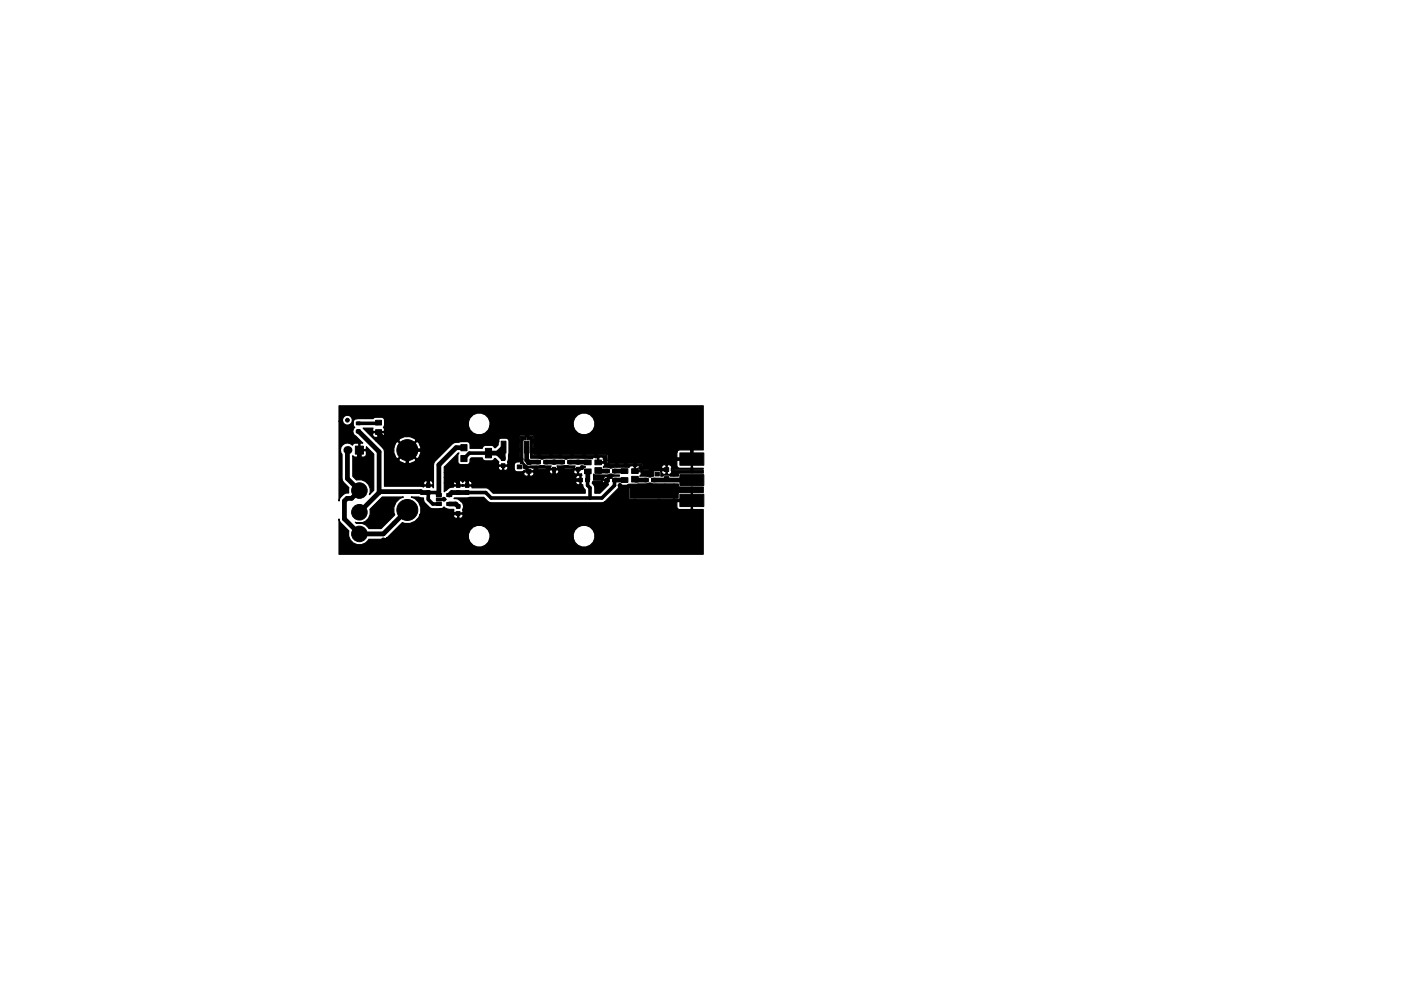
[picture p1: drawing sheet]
<svg xmlns="http://www.w3.org/2000/svg" width="297mm" height="210mm" viewBox="0 0 297 210" stroke-linecap="round" stroke-linejoin="round" font-family="sans-serif">
<g fill="#000" stroke="#000" stroke-width=".21">
<path d="M75.4 94.6h1.6v1.7h-1.6zM75.5 91.2h.8v.6h-.8zM75.5 89.5h.8v.6h-.8zM79.6 91.2h1.3v1h-1.3zM79.6 89.2h1.3v1h-1.3zM97.7 94.3h1.3v1.3h-1.3zM97.7 96.6h1.3v1.3h-1.3zM102.9 95.1h1.3v2h-1.3zM106.3 93.6h1v2.5h-1zM106.3 96.9h.8v.8h-.8zM106.3 98.4h.8v.8h-.8zM109.7 98.7h.9v.8h-.9z"/>
<path d="M111.2 93.6h1v2.5h-1zM110.3 92.6h1.2v.7h-.4l-.2 .3v4.4l.5 .6a.9 .9 0 0 0 1 .3h4.5l-.2 .4h-5.8v-.8l-.6-.2zM111.7 97.7h.9v.8h-.9zM111.7 99.6h.9v.8h-.9zM111.7 92.6h1.2l.1 4h15.7v1.9h7.3l.1 1.3h4.3a.52 .52 0 0 0 .1 .7 .52 .52 0 0 0 .7 0v-.7h.3v.7a.52 .52 0 0 0 .7 0 .52 .52 0 0 0 .1-.7h6.8v.6h-5l-.2 .2-.1 .4h-1.7l-.3-.2h-.9l-.3 .2h-.5l-.1-1-1.1-.1-.3 .2-.1 .9a1.44 1.44 0 0 1-1.5 0h-1.3a.55 .55 0 0 0 .1-.9h-.4l-.1-.3h-.9l.1-.8h.3v.8h1a.57 .57 0 0 0-.4-1h-.5l-.1 .2-1-.2-.5 .4-3-.1a1.44 1.44 0 0 1-1.5 0h-.9a.55 .55 0 0 0 .1-.8h-.3v-.3h.3a.57 .57 0 0 0-.3-1h-.6l-.1 .1v.6h-.3v-.6l-.2-.1h-.5l-.4 .4-1-.2h-3.8a1.44 1.44 0 0 1-1.5 0h-3.6a1.44 1.44 0 0 1-1.5 0h-1.7v-3.6l-.2-.3h-.6zM113.8 97.7h.8v.7h-.8zM115.3 97.7h.8v.7h-.8zM117.1 97.7h.7v.8h-.7zM117.1 99.2h.7v.8h-.7zM118.9 97.7h.8v.7h-.8zM118.1 98.9h3.9l-.2 .4h-3.6zM120.4 97.7h.8v.7h-.8z"/>
<path d="M122.2 99.2h.7v.8h-.7zM122.2 97.7h.7v.8h-.7zM123.1 98.9h1v.3l-.8 .1zM123.9 97.6h1.4v1h-1.4zM126.1 97.6h1.4v1h-1.4zM128.4 99.6h.8v.7h-.8zM129.9 99.6h.8v.7h-.8zM140.9 99.2h.9v.8h-.9zM144.1 96.1h5.1v2.6h-5.1zM90.4 104.1h.8v.8h-.8zM90.4 102.6h.8v.8h-.8zM92.5 106.6h1.1v.7h-1.1z"/>
<path d="M92.5 105.7h1.1v.6h-1.1zM92.5 104.7h1.1v.7h-1.1zM94.7 104.7h1.1v.7h-1.1zM94.7 106.6h1.1v.7h-1.1zM96.8 107h.7v.8h-.7zM96.8 108.5h.7v.8h-.7zM96.8 104.1h.7v.8h-.7zM96.8 102.6h.7v.8h-.7zM98.7 102.6h.7v.8h-.7zM98.7 104.1h.7v.8h-.7zM122.7 101.5h.8v.7h-.8zM124.2 101.5h.8v.7h-.8z"/>
<path d="M123.9 99.5h1.4v1h-1.4zM125.8 100.6l.3 .1 2.7 .1a1.43 1.43 0 0 1 1.5 0h1v.2l-1.3 .1-.3 .2-.2 .2-.1-.3-.5-.1-.1 .8h-3v-.5h2.2l.1 .4h.7l-.1-.7-.5 .1-.2 .2h-2.2zM126.1 99.2h1.4v1.2h-1.4zM128.4 101.5h.8v.7h-.8zM129.9 101.5h.8v.7h-.8zM131.7 101.3h1.4v1h-1.4zM131.7 99.4h1.4v1h-1.4zM133.9 99.4h1.4v1h-1.4zM133.9 101.1h1.4v1.2h-1.4zM136.6 101.5h.8v.7h-.8zM133.6 102.7h3.4a1.44 1.44 0 0 1 1.5 0h5.3l.1 .4 .2 .2h5v1.2h-2.3l-.1 1.2-.1-1.2-2.7 .1-.1 .2v.9h-10.2zM138.1 101.5h.8v.7h-.8z"/>
<path d="M138.9 100.2h.9v.8h-.9zM140.9 101.1h.9v.8h-.9zM144.1 104.9h5.1v2.6h-5.1zM144.1 100.7h5.1v2.3h-5.1z"/>
<circle cx="73.7" cy="89.1" r=".4"/>
<circle cx="76.2" cy="98" r=".4"/>
<circle cx="81.3" cy="93" r=".4"/>
<circle cx="83.8" cy="89.1" r=".4"/>
<circle cx="86.4" cy="95.5" r="2.22"/>
<circle cx="86.4" cy="99.3" r=".4"/>
<circle cx="88.9" cy="89.1" r=".4"/>
<circle cx="91.4" cy="94.2" r=".4"/>
<circle cx="96.5" cy="97.8" r=".4"/>
<circle cx="96.5" cy="89.1" r=".4"/>
<circle cx="98.4" cy="93" r=".4"/>
<circle cx="99.2" cy="99.1" r=".4"/>
<circle cx="101.6" cy="94.2" r=".4"/>
<circle cx="101.9" cy="97.7" r=".4"/>
<circle cx="104.9" cy="98.3" r=".4"/>
<circle cx="105.4" cy="93.6" r=".4"/>
<circle cx="106.7" cy="89.1" r=".4"/>
<circle cx="107.3" cy="92.3" r=".4"/>
<circle cx="108.5" cy="97.8" r=".4"/>
<circle cx="109.9" cy="95.5" r=".4"/>
<circle cx="109.9" cy="93.6" r=".4"/>
<circle cx="110.5" cy="97.4" r=".4"/>
<circle cx="111.5" cy="99.2" r=".4"/>
<circle cx="111.8" cy="89.1" r=".4"/>
<circle cx="111.8" cy="92.3" r=".4"/>
<circle cx="113" cy="95.5" r=".4"/>
<circle cx="113" cy="93.6" r=".4"/>
<circle cx="113.7" cy="99.3" r=".4"/>
<circle cx="114.3" cy="96.8" r=".4"/>
<circle cx="114.3" cy="91.7" r=".4"/>
<circle cx="116.2" cy="99.3" r=".4"/>
<circle cx="116.8" cy="96.8" r=".4"/>
<circle cx="118.7" cy="96.8" r=".4"/>
<circle cx="119.3" cy="99.3" r=".4"/>
<circle cx="119.4" cy="89.1" r=".4"/>
<circle cx="119.4" cy="91.7" r=".4"/>
<circle cx="121.3" cy="99.9" r=".4"/>
<circle cx="121.3" cy="96.8" r=".4"/>
<circle cx="123.4" cy="99.2" r=".4"/>
<circle cx="123.8" cy="96.8" r=".4"/>
<circle cx="126.4" cy="96.8" r=".4"/>
<circle cx="127" cy="89.1" r=".4"/>
<circle cx="127" cy="91.7" r=".4"/>
<circle cx="128.3" cy="97.4" r=".4"/>
<circle cx="128.9" cy="98.7" r=".4"/>
<circle cx="130.8" cy="98.7" r=".4"/>
<circle cx="132.1" cy="91.7" r=".4"/>
<circle cx="132.1" cy="89.1" r=".4"/>
<circle cx="132.1" cy="94.2" r=".4"/>
<circle cx="132.7" cy="98.7" r=".4"/>
<circle cx="134.6" cy="98.7" r=".4"/>
<circle cx="135.9" cy="99.3" r=".4"/>
<circle cx="137.2" cy="95.5" r=".4"/>
<circle cx="137.2" cy="91.7" r=".4"/>
<circle cx="137.2" cy="89.1" r=".4"/>
<circle cx="142.2" cy="95.5" r=".4"/>
<circle cx="142.2" cy="89.1" r=".4"/>
<circle cx="142.2" cy="91.7" r=".4"/>
<circle cx="142.9" cy="97.4" r=".4"/>
<circle cx="146.7" cy="94.9" r=".4"/>
<circle cx="146.7" cy="99.9" r=".4"/>
<circle cx="147.3" cy="89.1" r=".4"/>
<circle cx="147.3" cy="91.7" r=".4"/>
<circle cx="76.2" cy="113.3" r="1.65"/>
<circle cx="76.2" cy="108.7" r="1.65"/>
<circle cx="76.2" cy="104.1" r="1.65"/>
<circle cx="80.8" cy="109.6" r=".4"/>
<circle cx="81.3" cy="114.5" r=".4"/>
<circle cx="86.4" cy="108.2" r="2.22"/>
<circle cx="86.4" cy="101.8" r=".4"/>
<circle cx="86.4" cy="114.5" r=".4"/>
<circle cx="90.2" cy="100.6" r=".4"/>
<circle cx="91.4" cy="109.5" r=".4"/>
<circle cx="91.4" cy="114.5" r=".4"/>
<circle cx="94.1" cy="105.9" r=".4"/>
<circle cx="95.2" cy="109.5" r=".4"/>
<circle cx="95.2" cy="100.6" r=".4"/>
<circle cx="96.5" cy="101.8" r=".4"/>
<circle cx="96.5" cy="114.5" r=".4"/>
<circle cx="96.5" cy="112" r=".4"/>
<circle cx="99.1" cy="101.8" r=".4"/>
<circle cx="102.9" cy="100.6" r=".4"/>
<circle cx="104.1" cy="114.5" r=".4"/>
<circle cx="104.1" cy="109.5" r=".4"/>
<circle cx="106.7" cy="103.1" r=".4"/>
<circle cx="109.2" cy="114.5" r=".4"/>
<circle cx="109.2" cy="109.5" r=".4"/>
<circle cx="111.8" cy="103.1" r=".4"/>
<circle cx="114.3" cy="109.5" r=".4"/>
<circle cx="114.3" cy="114.5" r=".4"/>
<circle cx="116.8" cy="103.1" r=".4"/>
<circle cx="117.5" cy="101.2" r=".4"/>
<circle cx="119.4" cy="109.5" r=".4"/>
<circle cx="119.4" cy="114.5" r=".4"/>
<circle cx="121.3" cy="101.8" r=".4"/>
<circle cx="124.5" cy="109.5" r=".4"/>
<circle cx="127" cy="101.2" r=".4"/>
<circle cx="127.6" cy="103.1" r=".4"/>
<circle cx="129.4" cy="101.1" r=".4"/>
<circle cx="129.5" cy="114.5" r=".4"/>
<circle cx="129.5" cy="106.3" r=".4"/>
<circle cx="129.5" cy="109.5" r=".4"/>
<circle cx="131.4" cy="103" r=".4"/>
<circle cx="133.3" cy="103.1" r=".4"/>
<circle cx="134.6" cy="109.5" r=".4"/>
<circle cx="134.6" cy="114.5" r=".4"/>
<circle cx="134.6" cy="106.3" r=".4"/>
<circle cx="135.3" cy="103.1" r=".4"/>
<circle cx="137.2" cy="100.6" r=".4"/>
<circle cx="137.2" cy="103.1" r=".4"/>
<circle cx="139.1" cy="103.1" r=".4"/>
<circle cx="139.7" cy="114.5" r=".4"/>
<circle cx="139.7" cy="109.5" r=".4"/>
<circle cx="139.7" cy="106.3" r=".4"/>
<circle cx="141" cy="103.1" r=".4"/>
<circle cx="142.9" cy="103.1" r=".4"/>
<circle cx="142.9" cy="106.3" r=".4"/>
<circle cx="142.9" cy="100.6" r=".4"/>
<circle cx="144.8" cy="109.5" r=".4"/>
<circle cx="144.8" cy="114.5" r=".4"/>
<circle cx="146.7" cy="103.8" r=".4"/>
<circle cx="146.7" cy="108.8" r=".4"/>
</g>
<circle cx="73.7" cy="95.5" r=".85" fill="#000"/>
<g fill="none" stroke="#000" stroke-width="1">
<path d="M73.7 95.5v6l2.5 2.6-1.7 1.6h-.9l-.6 .6v3.8l3.2 3.2h5.1l5.1-5.1M75.9 91.5l4.5 4.4v8.6M76.2 95.5v2.5M80.3 91.7v.2l1 1.1M98.4 95h-1.7l-3.6 3.6v6.3M103.6 96.1h1.9M106.7 95v2.3l-1.2-1.2M106.8 94.9l-1.3 1.2M111.7 94.9v2.7l.4 .5 2.1-.1M115.7 98h3.6M117.5 98v.1M120.8 98l3.8 .1"/>
<path d="M122.5 98l.1 .1M126.8 99.8l.1 .1h1.9M130.3 99.9h.1M130.3 99.9h2.1M90.8 104.5h-1.4l-.2-.2h-8.6l-4.4 4.4M95.2 106.9h1.4l.6 .5M99.1 104.5h-3.3l-.6 .5M124.6 100v1.8M130.3 101.8h2.1M134.6 101.7l.2 .1h2.2M138.5 101.8h8.2"/>
</g>
<g fill="none" stroke="#000" stroke-width=".76">
<path d="M80.3 89.7l-.2 .1h-4.2M91.4 94.2l-1.2 1.3h-3.8v6.3M103.6 96.1h-4.1l-1.1 1.2M117.5 99.6v2.9l-.7 .6M122.3 99.6h.3M137.2 91.7v3.8h-3.9l-1.2-1.3M141.3 99.6l-3-.2-1.1 1.2M146.7 94.9v2.5h-3.8M90.2 100.6l.6 .6v1.8M93.1 105l-.6-.5h-1.7v1.5l1 .9h1.3M96.5 101.8l.7 .7v.5M97.2 108.9h-1.4l-.6 .6"/>
<path d="M99.1 101.8v1.2M102.9 100.6l2.5 2.5h1.3M121.3 101.8h1.8M124.6 101.8v1.2l.5 .5v2.2M128.8 101.8l-1.2 1.3M130.3 101.8v1.2l-2.7 2.7h-23.5l-1.1-1.2h-3.9M138.5 101.8h2.5l.3-.3 .3 .3M146.7 106.2h-3.7l-.1 .1"/>
</g>
<path d="M111.5 99.2l.6 .6v.2M116.2 99.3l.2 .3h2.6l.3-.3M123.4 99.2l-.3 .4h-1.4l-.4 .3M128.3 97.4l-.1 .7h-1.4M94.1 105.9l-1 .1M111.8 103.1h5M129.5 106.3h5.1M131.4 103l.2 .1h1.7M139.7 106.3h3.2M146.7 103.8v2.4" fill="none" stroke="#000" stroke-width=".51"/>
<g fill="none" stroke="#000" stroke-width=".21">
<path d="M83.8 89.1h5.1M96.5 97.8l1.3 1.3h1.4M96.5 89.1l2.6-2.5h5l2.6 2.5M101.9 97.7l.6 .6h2.4M105.4 93.6h-3.2l-.6 .6M107.3 92.3l1.3 1.3h1.3v1.9M108.5 97.8l-1 1h-.8M111.5 99.2h2l.2 .1M111.8 92.3l1.2 1.3M111.8 89.1l2.5 2.6M113 95.5l1.3 1.3M116.8 96.8h1.9"/>
<path d="M119.4 89.1l2.5-2.5h5.1v2.5M119.4 91.7l2.5 2.5h2.6l2.5-2.5M121.3 96.8h2.5M126.4 96.8h1.2l.7 .6M128.9 98.7h1.9M132.1 89.1h5.1M132.1 91.7h5.1M132.7 98.7h1.9M134.6 99.9l.7-.6h.6l1.3 1.3M142.2 89.1v2.6h2.6l1.9 1.9v1.3M142.9 97.4v3.2M146.7 97.4v2.5"/>
<path d="M147.3 89.1v2.6M86.4 114.5h5M91.4 109.5h2.6l2.5 2.5M96.5 114.5h2.6l2.5 2.6 2.5-2.6M104.1 109.5h5.1M109.2 114.5h5.1M114.3 109.5h5.1M119.4 114.5l2.5 2.6h2.6l1.3-1.4h2.6l1.1-1.2M124.5 109.5h5M127 101.2l.6 .6v1.3M129.4 101.1l-.6 .7M134.6 109.5h5.1"/>
<path d="M134.6 114.5h5.1M135.3 103.1h1.9M139.1 103.1h1.9M142.9 103.1v3.2M146.7 108.8v3.8l-1.9 1.9v-5"/>
</g>
<path d="M71.9 86.1h77.2v9.4h-2.1l-.2 .1v3.6l.2 .1h2.1v.3l-6.8-.1 .1-.2a.59 .59 0 0 0-.2-.6 .59 .59 0 0 0-.7 .1v.8h-.3v-.8l-.2-.2a.58 .58 0 0 0-.6 .2 .58 .58 0 0 0 0 .7l-4.1 .1-.1-1.3h-7.3v-.6h14.6v1.1l.3 .4 2.6 .1 .2-.1v-1.7h-2.9l-.2 .2h-14.6v-1.2l-.1-.1h-15.6v-.4h30.3v1.1l.2 .2h2.9v-1.7l-.2-.1h-2.4l-.5 .5h-30.3l-.1-3.6-2.9-.1-.1 .2v5.5a.8 .8 0 0 0-1.1 .7l.1 1 .3 .4a1.91 1.91 0 0 0 1.6-.2l.1-.1 2 .1 .1-.3h3.3l.1 .1a.52 .52 0 0 0 0 .7 .52 .52 0 0 0 .7 0v-.8h.3v.8l.2 .2a.56 .56 0 0 0 .6-.3 .56 .56 0 0 0-.1-.6l.2-.1h3l.2 .1-.2 .1a.56 .56 0 0 0 .3 .7 .56 .56 0 0 0 .6-.1v-.8h.3v.8l.1 .2 .5-.1 .1 .3-.2 .2v1.7l.4 .2v.5l.5 .5v.7h-19.5l-.9-.8-.7-.3h-2.9l-.2-.4h-3.6l-.2 .3a2.65 2.65 0 0 0-1.9 .9v-1.8h1.9l.2 .4h.7v-.8h.3v.8h1.6v-.8h.3v.8h.7a.47 .47 0 0 0 0-.8h22.1v.2a.55 .55 0 0 0 .9 .4v-.7h-.7l-.2 .1h-22.1a.43 .43 0 0 0-.7 0l-.6-.1-.5 .3-.4-.3-.7 .1a.51 .51 0 0 0-.5-.1 .51 .51 0 0 0-.4 .5h-1.9v-1.2h27.8l.2 .4h.7v-.7l-.1-.2a.64 .64 0 0 0-.8 .5h-27.8v-1h16.8v.2a.58 .58 0 0 0 1 .4v-.8h.3v.8l.1 .1a.58 .58 0 0 0 .7-.2 .58 .58 0 0 0 0-.7h-1.9l-.2 .2h-16.8v-1.2h11.5a.56 .56 0 0 0 .2 .6 .56 .56 0 0 0 .7 0v-.8h.2v.8l.2 .1a.56 .56 0 0 0 .6-.2 .56 .56 0 0 0-.1-.7h-1.7l-.1 .2h-11.5l3.1-3-.2 .5v1.3a.65 .65 0 0 0 .6 .7l1.6-.1a.89 .89 0 0 0 .4-1.1l.2-.3h2.4a.64 .64 0 0 0 .6 .7l1.6-.1 .3-.4h.2l.8 .7-.1 .5 .1 .2h1.7l.2-.2-.1-.5 .3-1.9v-2.5l-.4-.6a2.04 2.04 0 0 0-1.7 .2l-.2 .4v.8l-.6 .6h-.2l-.3-.5h-1.6a.64 .64 0 0 0-.6 .6h-2.6v-.8a.65 .65 0 0 0-.7-.6h-1.3l-1.4 .2-4.1 3.9-.3 .8v4.9l-.2-.4h-1.7l-.2 .2-.6-.1h-7.7v-.7h8.3l.2 .4h.7v-.8h.2v.8h.8a.52 .52 0 0 0 0-.7 .52 .52 0 0 0-.8-.1l-.4-.1a.64 .64 0 0 0-.7 .5h-8.3v-5h3l.3 .4a2.52 2.52 0 0 0 3.4-.4l-1.8-1.8-1.9 1.8h-3v-1.6l-.1-.5-.3-.5h2.4v1.2l.4 1 .4 .3 1.9-1.9h.3l1.9 1.9a2.38 2.38 0 0 0 0-3.8l-1.9 1.9h-.3l-1.9-1.9-.4 .3-.4 1h-2.4l-1.5-1.4h4.9l1.9 1.8 1.8-1.8a2.38 2.38 0 0 0-3.7 0h-4.9l-1.5-1.5h.9v.3l.3 .4 .7 .1 .1-.2v-.8h.3v.8l.1 .2h.5a.61 .61 0 0 0 .4-1h-2.2l-.2 .2h-.9l-1.1-1.2h2.1l-.1 .6 .2 .1h2.2l.1-.5-.2-.3 .2-.3h17.8l.4 .8a2.33 2.33 0 0 0 2.4 1 2.33 2.33 0 0 0 1.8-1.8h17.6l.4 .8a2.33 2.33 0 0 0 3.9 0 2.33 2.33 0 0 0-1.5-3.6 2.33 2.33 0 0 0-2.8 2.8h-17.6v-.9a2.33 2.33 0 0 0-2.8-1.9 2.33 2.33 0 0 0-1.8 2.8h-17.8v-1.2l-.4-.6-1.5-.1-.5 .3-3.6 .1a.65 .65 0 0 0-.6 .6v.9l.3 .3-.3 .4a1.13 1.13 0 0 0 .5 1.4l1.5 1.5h-.4l-.2 .2v1.2h1.2l.2-.2v-.4l1.5 1.5v7.7l-.9 .9a2.27 2.27 0 0 0-.4-2.4 2.27 2.27 0 0 0-2.3-.6l-.8-.8v-4.4l.4 .3h.7l.2-.2v-1.2h.2v1.2l.2 .2h.7l.4-.3 .1-.9-.2-.2h-1.4v-1.4l-.2-.2h-.7l-.5 .5a1.49 1.49 0 0 0-2-.1 1.49 1.49 0 0 0-.2 2v5.1l.4 .9 1.1 1.1-.1 1.1h-.3a2.13 2.13 0 0 0-1.7 1.7v-16.9h.7a1.06 1.06 0 0 0 1.6 .6 1.06 1.06 0 0 0 0-1.7 1.06 1.06 0 0 0-1.6 .6v.5h-.7zM75.3 110.8a2.27 2.27 0 0 0 2.5-.4 2.27 2.27 0 0 0 .6-2.3l2.6-2.7h4.5a2.77 2.77 0 0 0-1.8 3.8l-2.9 2.9h-2.6a2.2 2.2 0 0 0-2.6-1zM93.7 106l.5-.3 .4 .3-.4 .2zM125.7 102.1h2.1a.56 .56 0 0 0 .2 .6 .56 .56 0 0 0 .7 0v-.5h.2l.1 .6-1.8 1.8h-1.1l-.1-1.5-.4-.5zM71.9 110.1l.3 .8 1.8 1.8a2.3 2.3 0 0 0 1.3 2.7 2.3 2.3 0 0 0 2.9-1h3.1l.6-.2h17.4a2.33 2.33 0 0 0 2.3 1.9 2.33 2.33 0 0 0 2.3-1.9h17.6a2.33 2.33 0 0 0 3.6 1.5 2.33 2.33 0 0 0 0-3.9 2.33 2.33 0 0 0-3.6 1.5v.9h-17.6a2.33 2.33 0 0 0-2.3-2.8 2.33 2.33 0 0 0-2.3 2.8h-17.4l3.4-3.3a2.73 2.73 0 0 0 3.7-1.7h7.1a.56 .56 0 0 0 .3 .7 .56 .56 0 0 0 .6-.1v-.7h.3v.7a.52 .52 0 0 0 .7 0 .52 .52 0 0 0 0-.7h-1.7l-.2 .1h-7.1a2.75 2.75 0 0 0-1.8-3.8h1.6l1 .2a2.56 2.56 0 0 0 3.3 2.3h.2a.76 .76 0 0 0 .8-.4l.7 .5 1.4 .1-.1 .6 .2 .1h1.7l.2-.1-.1-.5a1.46 1.46 0 0 0-.7-2.1l-.3-.2-.8-.1v-.2l6.3-.1 .8 .9 .7 .3h23.5l.6-.2h15.3v1.1l.3 .4 2.6 .1 .2-.1v-1.7h-2.9l-.2 .2h-15.3l2.8-2.8 .3-.7 2-.1 .1 3 13.4 .1v2l.2 .1h2.1v9.5h-77.2z" fill="#000" stroke="#000" stroke-width=".25"/>
</svg>
